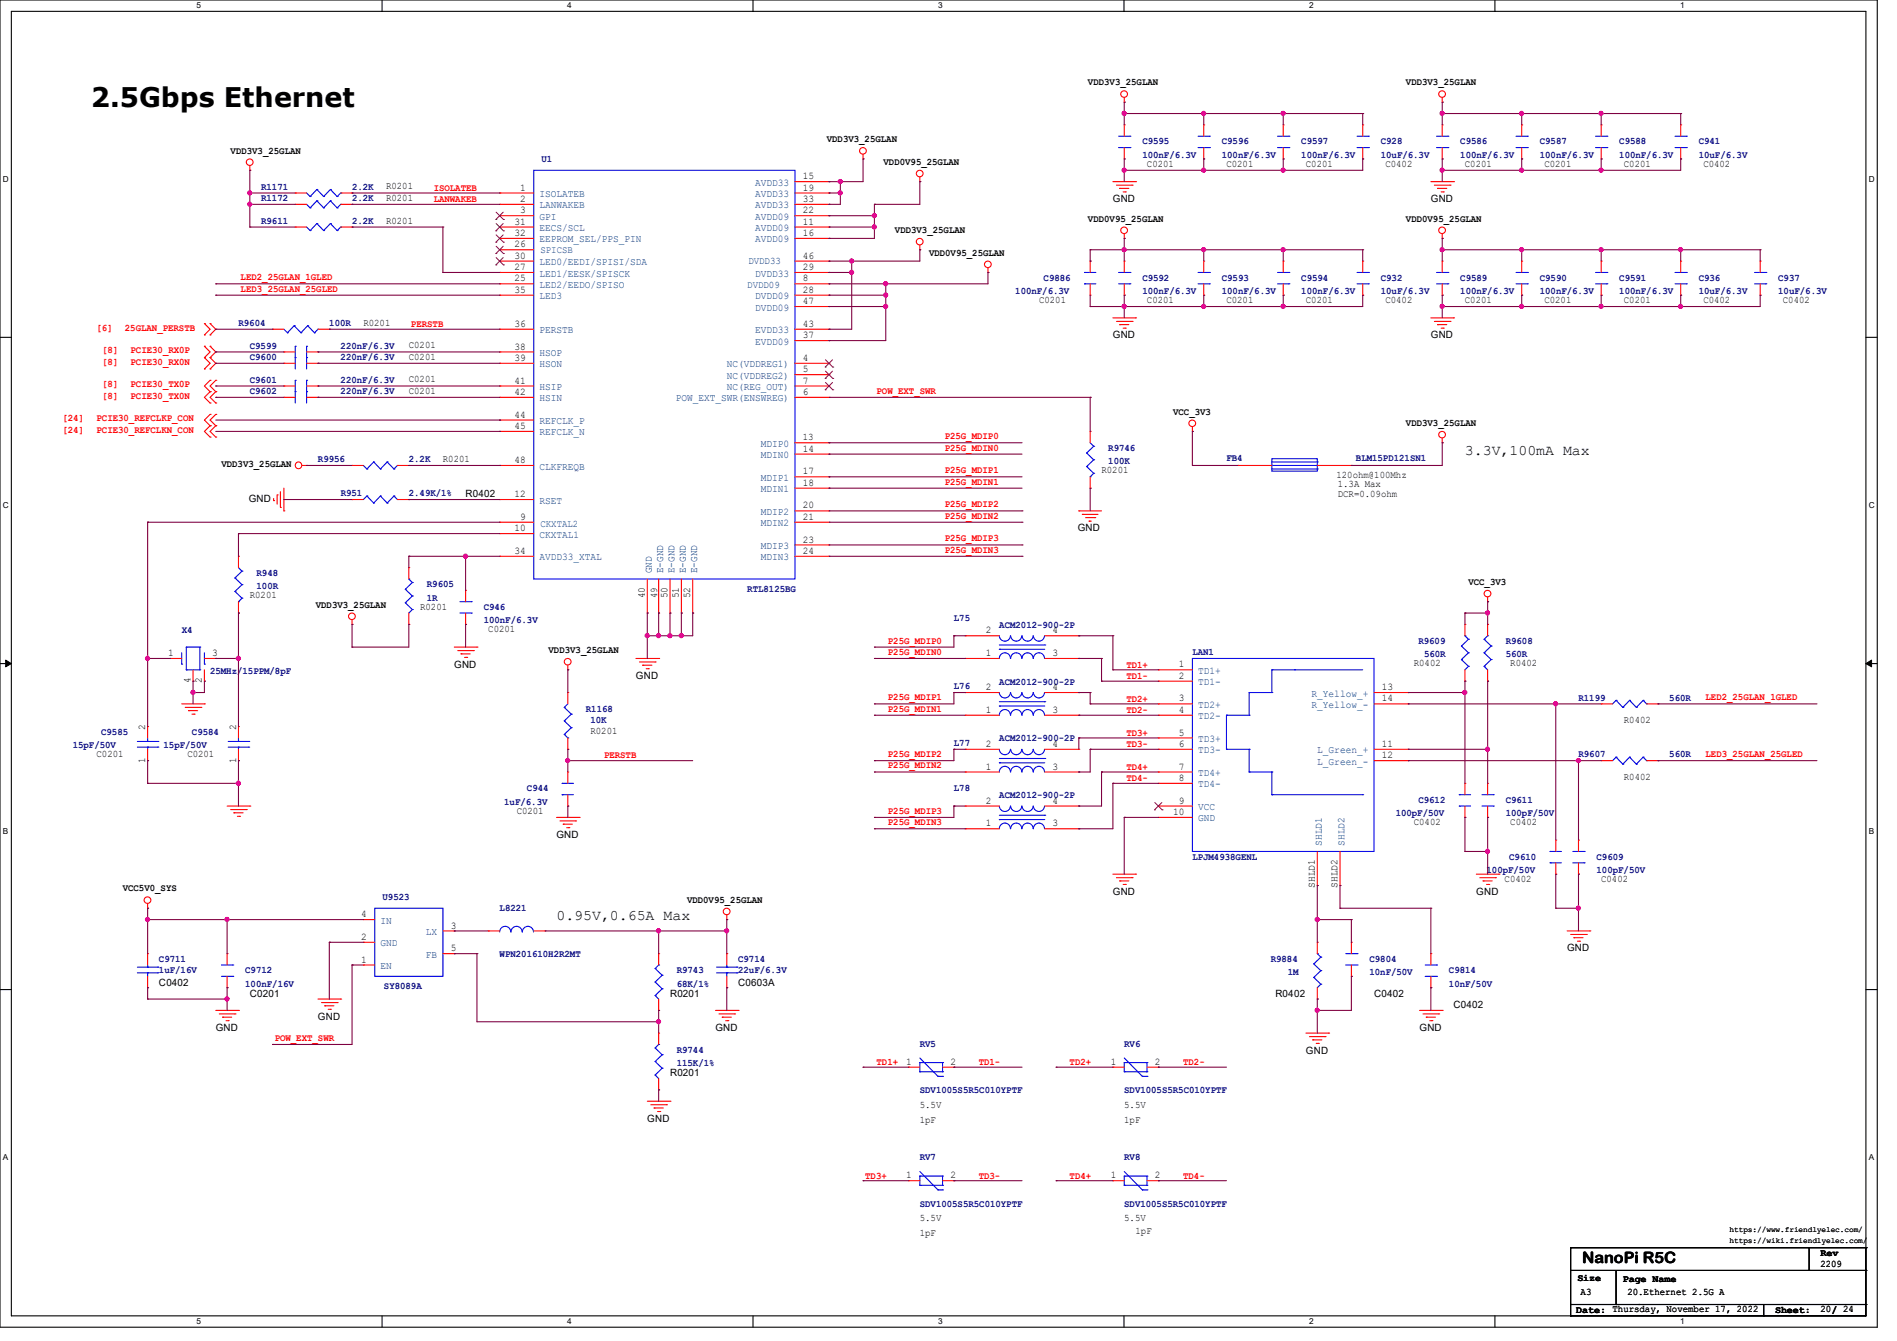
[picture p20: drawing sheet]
<svg xmlns="http://www.w3.org/2000/svg" width="297mm" height="210mm" viewBox="0 0 297 210" stroke-linecap="round" stroke-linejoin="round" font-family="sans-serif">
<defs><g id="words">
<text font-size="4.2" x="14.2" y="16.7">2.5Gbps Ethernet</text>
<text font-size="2.5" x="247.7" y="197.7">NanoPi R5C</text>
<g font-size="2.3">
<text x="229.4" y="71.2">3.3V,100mA Max</text>
<text x="87.1" y="144.1">0.95V,0.65A Max</text>
</g>
<g font-size="1.6">
<text x="170.3" y="13.4">VDD3V3_25GLAN</text>
<text x="220.1" y="13.4">VDD3V3_25GLAN</text>
<text x="129.5" y="22.3">VDD3V3_25GLAN</text>
<text x="36.1" y="24">VDD3V3_25GLAN</text>
<text x="60.5" y="29.7">R0201</text>
<text x="81.4" y="29.8">1</text>
<text x="125.7" y="28.1">15</text>
<text x="125.7" y="29.8">19</text>
<text x="138.3" y="25.8">VDD0V95_25GLAN</text>
<text x="179.6" y="26.1">C0201</text>
<text x="192" y="26.1">C0201</text>
<text x="204.5" y="26.1">C0201</text>
<text x="216.9" y="26.1">C0402</text>
<text x="229.4" y="26.1">C0201</text>
<text x="241.8" y="26.1">C0201</text>
<text x="254.2" y="26.1">C0201</text>
<text x="266.7" y="26.1">C0402</text>
<text x="60.5" y="31.5">R0201</text>
<text x="60.5" y="35">R0201</text>
<text x="80.6" y="35.2">31</text>
<text x="81.4" y="31.6">2</text>
<text x="81.4" y="33.4">3</text>
<text x="125.7" y="35.2">11</text>
<text x="125.7" y="33.4">22</text>
<text x="125.7" y="31.6">33</text>
<text x="170.3" y="34.7">VDD0V95_25GLAN</text>
<text x="174.2" y="31.7">GND</text>
<text x="220.1" y="34.7">VDD0V95_25GLAN</text>
<text x="224" y="31.7">GND</text>
<text x="80.6" y="38.7">26</text>
<text x="80.6" y="40.5">30</text>
<text x="80.6" y="37">32</text>
<text x="125.7" y="37">16</text>
<text x="125.7" y="40.5">46</text>
<text x="140.1" y="36.5">VDD3V3_25GLAN</text>
<text x="145.5" y="40">VDD0V95_25GLAN</text>
<text x="80.6" y="44.1">25</text>
<text x="80.6" y="42.3">27</text>
<text x="80.6" y="45.8">35</text>
<text x="125.7" y="44.1">8</text>
<text x="125.7" y="45.8">28</text>
<text x="125.7" y="42.3">29</text>
<text x="125.7" y="47.6">47</text>
<text x="162.7" y="47.5">C0201</text>
<text x="179.6" y="47.5">C0201</text>
<text x="192" y="47.5">C0201</text>
<text x="204.5" y="47.5">C0201</text>
<text x="216.9" y="47.5">C0402</text>
<text x="229.4" y="47.5">C0201</text>
<text x="241.8" y="47.5">C0201</text>
<text x="254.2" y="47.5">C0201</text>
<text x="266.7" y="47.5">C0402</text>
<text x="279.1" y="47.5">C0402</text>
<text x="56.9" y="51">R0201</text>
<text x="80.6" y="51.2">36</text>
<text x="125.7" y="53">37</text>
<text x="125.7" y="51.2">43</text>
<text x="174.2" y="53">GND</text>
<text x="224" y="53">GND</text>
<text x="64" y="54.6">C0201</text>
<text x="64" y="56.3">C0201</text>
<text x="64" y="59.9">C0201</text>
<text x="80.6" y="54.7">38</text>
<text x="80.6" y="56.5">39</text>
<text x="125.7" y="56.5">4</text>
<text x="125.7" y="58.3">5</text>
<text x="64" y="61.7">C0201</text>
<text x="80.6" y="60.1">41</text>
<text x="80.6" y="61.8">42</text>
<text x="80.6" y="65.4">44</text>
<text x="125.7" y="61.8">6</text>
<text x="125.7" y="60.1">7</text>
<text x="183.7" y="64.9">VCC_3V3</text>
<text x="80.6" y="67.2">45</text>
<text x="125.7" y="69">13</text>
<text x="125.7" y="70.7">14</text>
<text x="220.1" y="66.7">VDD3V3_25GLAN</text>
<text x="34.7" y="73.1">VDD3V3_25GLAN</text>
<text x="69.3" y="72.3">R0201</text>
<text x="72.9" y="77.9">R0402</text>
<text x="80.6" y="77.9">12</text>
<text x="80.6" y="72.5">48</text>
<text x="125.7" y="74.3">17</text>
<text x="125.7" y="76.1">18</text>
<text x="172.5" y="74.1">R0201</text>
<text x="209.2" y="74.8">120ohm@100Mhz</text>
<text x="209.5" y="76.2">1.3A Max</text>
<text x="209.5" y="77.8">DCR=0.09ohm</text>
<text x="38.9" y="78.6">GND</text>
<text x="80.6" y="83.2">10</text>
<text x="81.4" y="81.4">9</text>
<text x="125.7" y="79.6">20</text>
<text x="125.7" y="81.4">21</text>
<text x="168.7" y="83.2">GND</text>
<text x="80.6" y="86.7">34</text>
<text x="125.7" y="85">23</text>
<text x="125.7" y="86.7">24</text>
<text x="39.1" y="93.7">R0201</text>
<text x="49.4" y="95.2">VDD3V3_25GLAN</text>
<text x="65.8" y="95.5">R0201</text>
<text x="101" y="93.7" transform="rotate(-90 101 93.7)">40</text>
<text x="102.9" y="93.7" transform="rotate(-90 102.9 93.7)">49</text>
<text x="104.5" y="93.7" transform="rotate(-90 104.5 93.7)">50</text>
<text x="106.3" y="93.7" transform="rotate(-90 106.3 93.7)">51</text>
<text x="108.1" y="93.7" transform="rotate(-90 108.1 93.7)">52</text>
<text x="229.9" y="91.6">VCC_3V3</text>
<text x="76.5" y="99">C0201</text>
<text x="154.3" y="99.2">2</text>
<text x="164.8" y="99.2">4</text>
<text x="26.3" y="102.7">1</text>
<text x="29.8" y="107" transform="rotate(-90 29.8 107)">4</text>
<text x="31.6" y="107" transform="rotate(-90 31.6 107)">2</text>
<text x="33.2" y="102.7">3</text>
<text x="71.1" y="104.6">GND</text>
<text x="85.9" y="102.3">VDD3V3_25GLAN</text>
<text x="99.6" y="106.3">GND</text>
<text x="154.3" y="102.7">1</text>
<text x="164.8" y="102.7">3</text>
<text x="184.6" y="104.5">1</text>
<text x="184.6" y="106.3">2</text>
<text x="221.4" y="104.3">R0402</text>
<text x="236.5" y="104.3">R0402</text>
<text x="154.3" y="111.6">1</text>
<text x="154.3" y="108.1">2</text>
<text x="164.8" y="111.6">3</text>
<text x="164.8" y="108.1">4</text>
<text x="184.6" y="109.9">3</text>
<text x="184.6" y="111.6">4</text>
<text x="216.4" y="108.1">13</text>
<text x="216.4" y="109.9">14</text>
<text x="254.2" y="113.2">R0402</text>
<text x="15.1" y="118.6">C0201</text>
<text x="22.7" y="119.5" transform="rotate(-90 22.7 119.5)">1</text>
<text x="22.7" y="114.3" transform="rotate(-90 22.7 114.3)">2</text>
<text x="29.3" y="118.6">C0201</text>
<text x="37" y="119.5" transform="rotate(-90 37 119.5)">1</text>
<text x="37" y="114.3" transform="rotate(-90 37 114.3)">2</text>
<text x="92.5" y="115">R0201</text>
<text x="154.3" y="117">2</text>
<text x="164.8" y="117">4</text>
<text x="184.6" y="115.2">5</text>
<text x="184.6" y="117">6</text>
<text x="216.4" y="117">11</text>
<text x="216.4" y="118.7">12</text>
<text x="154.3" y="120.5">1</text>
<text x="154.3" y="125.9">2</text>
<text x="164.8" y="120.5">3</text>
<text x="164.8" y="125.9">4</text>
<text x="184.6" y="125.9">9</text>
<text x="184.6" y="120.5">7</text>
<text x="184.6" y="122.3">8</text>
<text x="254.2" y="122.1">R0402</text>
<text x="80.9" y="127.5">C0201</text>
<text x="87.1" y="131.2">GND</text>
<text x="154.3" y="129.4">1</text>
<text x="164.8" y="129.4">3</text>
<text x="183.7" y="127.6">10</text>
<text x="221.4" y="129.2">C0402</text>
<text x="236.5" y="129.2">C0402</text>
<text x="19.2" y="139.6">VCC5V0_SYS</text>
<text x="56.6" y="143.6">4</text>
<text x="107.6" y="141.4">VDD0V95_25GLAN</text>
<text x="174.2" y="140.1">GND</text>
<text x="205.9" y="139" transform="rotate(-90 205.9 139)">SHLD1</text>
<text x="209.4" y="139" transform="rotate(-90 209.4 139)">SHLD2</text>
<text x="231.1" y="140.1">GND</text>
<text x="235.6" y="138.1">C0402</text>
<text x="250.7" y="138.1">C0402</text>
<text x="56.6" y="147.2">2</text>
<text x="70.6" y="145.4">3</text>
<text x="70.6" y="149">5</text>
<text x="245.4" y="149">GND</text>
<text x="24.9" y="154.3">C0402</text>
<text x="56.6" y="150.8">1</text>
<text x="115.6" y="154.3">C0603A</text>
<text x="33.8" y="161.5">GND</text>
<text x="39.1" y="156.1">C0201</text>
<text x="49.8" y="159.7">GND</text>
<text x="104.9" y="156.1">R0201</text>
<text x="112" y="161.5">GND</text>
<text x="199.7" y="156.1">R0402</text>
<text x="215.1" y="156.1">C0402</text>
<text x="222.2" y="161.5">GND</text>
<text x="227.6" y="157.9">C0402</text>
<text x="141.9" y="166.8">1</text>
<text x="148.8" y="166.8">2</text>
<text x="173.9" y="166.8">1</text>
<text x="180.8" y="166.8">2</text>
<text x="204.5" y="165">GND</text>
<text x="104.9" y="168.6">R0201</text>
<text x="144" y="173.5">5.5V</text>
<text x="176" y="173.5">5.5V</text>
<text x="101.3" y="175.7">GND</text>
<text x="144" y="175.8">1pF</text>
<text x="176" y="175.8">1pF</text>
<text x="141.9" y="184.5">1</text>
<text x="148.8" y="184.5">2</text>
<text x="173.9" y="184.5">1</text>
<text x="180.8" y="184.5">2</text>
<text x="144" y="191.3">5.5V</text>
<text x="176" y="191.3">5.5V</text>
<text x="144" y="193.6">1pF</text>
<text x="177.8" y="193.2">1pF</text>
<text x="285" y="196.7">Rev</text>
<text x="247" y="200.6">Size</text>
<text x="247.5" y="202.9">A3</text>
<text x="254.1" y="200.7">Page Name</text>
<text x="254.8" y="202.9">20.Ethernet 2.5G A</text>
<text x="285" y="198.4">2209</text>
<text x="246.8" y="205.6">Date: Thursday, November 17, 2022</text>
<text x="277.9" y="205.6">Sheet:</text>
<text x="285" y="205.5">20/ 24</text>
</g>
<g font-size="1.6" fill="#00007f">
<text x="178.9" y="22.6">C9595</text>
<text x="191.3" y="22.6">C9596</text>
<text x="203.7" y="22.6">C9597</text>
<text x="216.2" y="22.6">C928</text>
<text x="228.6" y="22.6">C9586</text>
<text x="241.1" y="22.6">C9587</text>
<text x="253.5" y="22.6">C9588</text>
<text x="266" y="22.6">C941</text>
<text x="40.9" y="29.7">R1171</text>
<text x="55.1" y="29.7">2.2K</text>
<text x="84.8" y="25.4">U1</text>
<text x="178.9" y="24.7">100nF/6.3V</text>
<text x="191.3" y="24.7">100nF/6.3V</text>
<text x="203.7" y="24.7">100nF/6.3V</text>
<text x="216.2" y="24.7">10uF/6.3V</text>
<text x="228.6" y="24.7">100nF/6.3V</text>
<text x="241.1" y="24.7">100nF/6.3V</text>
<text x="253.5" y="24.7">100nF/6.3V</text>
<text x="266" y="24.7">10uF/6.3V</text>
<text x="40.9" y="31.5">R1172</text>
<text x="40.9" y="35.1">R9611</text>
<text x="55.1" y="31.5">2.2K</text>
<text x="55.1" y="35.1">2.2K</text>
<text x="159" y="46.1">100nF/6.3V</text>
<text x="163.4" y="43.9">C9886</text>
<text x="178.9" y="43.9">C9592</text>
<text x="178.9" y="46.1">100nF/6.3V</text>
<text x="191.3" y="43.9">C9593</text>
<text x="191.3" y="46.1">100nF/6.3V</text>
<text x="203.7" y="43.9">C9594</text>
<text x="203.7" y="46.1">100nF/6.3V</text>
<text x="216.2" y="43.9">C932</text>
<text x="216.2" y="46.1">10uF/6.3V</text>
<text x="228.6" y="43.9">C9589</text>
<text x="228.6" y="46.1">100nF/6.3V</text>
<text x="241.1" y="43.9">C9590</text>
<text x="241.1" y="46.1">100nF/6.3V</text>
<text x="253.5" y="43.9">C9591</text>
<text x="253.5" y="46.1">100nF/6.3V</text>
<text x="266" y="43.9">C936</text>
<text x="266" y="46.1">10uF/6.3V</text>
<text x="278.4" y="43.9">C937</text>
<text x="278.4" y="46.1">10uF/6.3V</text>
<text x="37.3" y="51.1">R9604</text>
<text x="51.6" y="51.1">100R</text>
<text x="39.1" y="54.6">C9599</text>
<text x="39.1" y="56.4">C9600</text>
<text x="39.1" y="59.9">C9601</text>
<text x="53.3" y="54.6">220nF/6.3V</text>
<text x="53.3" y="56.4">220nF/6.3V</text>
<text x="53.3" y="59.9">220nF/6.3V</text>
<text x="39.1" y="61.7">C9602</text>
<text x="53.3" y="61.7">220nF/6.3V</text>
<text x="173.5" y="70.6">R9746</text>
<text x="49.8" y="72.4">R9956</text>
<text x="53.3" y="77.7">R951</text>
<text x="64" y="72.4">2.2K</text>
<text x="64" y="77.7">2.49K/1%</text>
<text x="173.5" y="72.7">100K</text>
<text x="192" y="72.2">FB4</text>
<text x="212.3" y="72.2">BLM15PD121SN1</text>
<text x="40.2" y="90.2">R948</text>
<text x="40.2" y="92.3">100R</text>
<text x="66.8" y="91.9">R9605</text>
<text x="66.8" y="94.1">1R</text>
<text x="75.7" y="95.5">C946</text>
<text x="117" y="92.7">RTL8125BG</text>
<text x="28.4" y="99.1">X4</text>
<text x="75.7" y="97.6">100nF/6.3V</text>
<text x="149.3" y="97.3">L75</text>
<text x="156.5" y="98.3">ACM2012-900-2P</text>
<text x="222.1" y="100.8">R9609</text>
<text x="235.7" y="100.8">R9608</text>
<text x="32.9" y="105.6">25MHz/15PPM/8pF</text>
<text x="149.3" y="107.9">L76</text>
<text x="156.5" y="107.2">ACM2012-900-2P</text>
<text x="186.7" y="102.6">LAN1</text>
<text x="223" y="103">560R</text>
<text x="235.7" y="103">560R</text>
<text x="91.7" y="111.5">R1168</text>
<text x="92.5" y="113.3">10K</text>
<text x="247.1" y="109.7">R1199</text>
<text x="261.4" y="109.7">560R</text>
<text x="11.4" y="117.2">15pF/50V</text>
<text x="15.8" y="115.1">C9585</text>
<text x="25.6" y="117.2">15pF/50V</text>
<text x="30.1" y="115.1">C9584</text>
<text x="149.3" y="116.8">L77</text>
<text x="156.5" y="116.1">ACM2012-900-2P</text>
<text x="247.1" y="118.6">R9607</text>
<text x="261.4" y="118.6">560R</text>
<text x="82.5" y="123.9">C944</text>
<text x="149.3" y="123.9">L78</text>
<text x="156.5" y="125">ACM2012-900-2P</text>
<text x="222.1" y="125.7">C9612</text>
<text x="235.7" y="125.7">C9611</text>
<text x="78.9" y="126.1">1uF/6.3V</text>
<text x="218.5" y="127.8">100pF/50V</text>
<text x="235.7" y="127.8">100pF/50V</text>
<text x="186.7" y="134.6">LPJM4938GENL</text>
<text x="232.7" y="136.7">100pF/50V</text>
<text x="236.3" y="134.6">C9610</text>
<text x="250" y="134.6">C9609</text>
<text x="250" y="136.7">100pF/50V</text>
<text x="59.9" y="141">U9523</text>
<text x="78.2" y="142.6">L8221</text>
<text x="78.2" y="149.9">WPN201610H2R2MT</text>
<text x="24.9" y="150.6">C9711</text>
<text x="24.9" y="152.4">1uF/16V</text>
<text x="38.4" y="152.4">C9712</text>
<text x="38.4" y="154.5">100nF/16V</text>
<text x="60.1" y="154.9">SY8089A</text>
<text x="106" y="152.4">R9743</text>
<text x="106" y="154.5">68K/1%</text>
<text x="115.6" y="150.6">C9714</text>
<text x="115.6" y="152.4">22uF/6.3V</text>
<text x="199" y="150.6">R9884</text>
<text x="201.6" y="152.7">1M</text>
<text x="214.4" y="150.6">C9804</text>
<text x="214.4" y="152.7">10nF/50V</text>
<text x="226.9" y="152.4">C9814</text>
<text x="226.9" y="154.5">10nF/50V</text>
<text x="106" y="164.8">R9744</text>
<text x="106" y="167">115K/1%</text>
<text x="144" y="164">RV5</text>
<text x="176" y="164">RV6</text>
<text x="144" y="171.2">SDV1005S5R5C010YPTF</text>
<text x="176" y="171.2">SDV1005S5R5C010YPTF</text>
<text x="144" y="181.7">RV7</text>
<text x="176" y="181.7">RV8</text>
<text x="144" y="189">SDV1005S5R5C010YPTF</text>
<text x="176" y="189">SDV1005S5R5C010YPTF</text>
</g>
<g font-size="1.6" fill="#f00">
<text x="67.9" y="29.9">ISOLATEB</text>
<text x="67.9" y="31.7">LANWAKEB</text>
<text x="37.7" y="43.9">LED2_25GLAN_1GLED</text>
<text x="37.7" y="45.7">LED3_25GLAN_25GLED</text>
<text x="15.1" y="51.8">[6]</text>
<text x="19.6" y="51.8">25GLAN_PERSTB</text>
<text x="64.3" y="51.2">PERSTB</text>
<text x="16" y="57.1">[8]</text>
<text x="16" y="55.3">[8]</text>
<text x="20.4" y="57.1">PCIE30_RX0N</text>
<text x="20.4" y="55.3">PCIE30_RX0P</text>
<text x="9.8" y="66">[24]</text>
<text x="15.1" y="66">PCIE30_REFCLKP_CON</text>
<text x="16" y="60.7">[8]</text>
<text x="16" y="62.4">[8]</text>
<text x="20.4" y="60.7">PCIE30_TX0P</text>
<text x="20.4" y="62.4">PCIE30_TX0N</text>
<text x="137.2" y="61.7">POW_EXT_SWR</text>
<text x="9.8" y="67.8">[24]</text>
<text x="15.1" y="67.8">PCIE30_REFCLKN_CON</text>
<text x="147.9" y="70.6">P25G_MDIN0</text>
<text x="147.9" y="68.8">P25G_MDIP0</text>
<text x="147.9" y="74.1">P25G_MDIP1</text>
<text x="147.9" y="75.9">P25G_MDIN1</text>
<text x="147.9" y="79.5">P25G_MDIP2</text>
<text x="147.9" y="81.2">P25G_MDIN2</text>
<text x="147.9" y="84.8">P25G_MDIP3</text>
<text x="147.9" y="86.6">P25G_MDIN3</text>
<text x="139" y="100.8">P25G_MDIP0</text>
<text x="139" y="102.6">P25G_MDIN0</text>
<text x="176.4" y="106.3">TD1-</text>
<text x="176.4" y="104.6">TD1+</text>
<text x="139" y="111.5">P25G_MDIN1</text>
<text x="139" y="109.7">P25G_MDIP1</text>
<text x="176.4" y="109.9">TD2+</text>
<text x="176.4" y="111.7">TD2-</text>
<text x="267" y="109.7">LED2_25GLAN_1GLED</text>
<text x="94.6" y="118.8">PERSTB</text>
<text x="139" y="118.6">P25G_MDIP2</text>
<text x="176.4" y="117">TD3-</text>
<text x="176.4" y="115.2">TD3+</text>
<text x="267" y="118.6">LED3_25GLAN_25GLED</text>
<text x="139" y="120.4">P25G_MDIN2</text>
<text x="176.4" y="122.3">TD4-</text>
<text x="176.4" y="120.6">TD4+</text>
<text x="139" y="129.2">P25G_MDIN3</text>
<text x="139" y="127.5">P25G_MDIP3</text>
<text x="43" y="163">POW_EXT_SWR</text>
<text x="137.2" y="166.8">TD1+</text>
<text x="153.2" y="166.8">TD1-</text>
<text x="167.5" y="166.8">TD2+</text>
<text x="185.2" y="166.8">TD2-</text>
<text x="135.5" y="184.6">TD3+</text>
<text x="153.2" y="184.6">TD3-</text>
<text x="167.5" y="184.6">TD4+</text>
<text x="185.2" y="184.6">TD4-</text>
</g>
<g font-size="1.6" fill="#003f7f">
<text x="118.2" y="29.1">AVDD33</text>
<text x="84.5" y="30.9">ISOLATEB</text>
<text x="84.5" y="32.6">LANWAKEB</text>
<text x="84.5" y="34.4">GPI</text>
<text x="118.2" y="30.9">AVDD33</text>
<text x="118.2" y="34.4">AVDD09</text>
<text x="118.2" y="32.6">AVDD33</text>
<text x="84.5" y="41.5">LED0/EEDI/SPISI/SDA</text>
<text x="84.5" y="36.2">EECS/SCL</text>
<text x="84.5" y="38">EEPROM_SEL/PPS_PIN</text>
<text x="84.6" y="39.6">SPICSB</text>
<text x="117.2" y="41.4">DVDD33</text>
<text x="118.2" y="36.2">AVDD09</text>
<text x="118.2" y="38">AVDD09</text>
<text x="84.5" y="45.1">LED2/EEDO/SPISO</text>
<text x="84.5" y="43.3">LED1/EESK/SPISCK</text>
<text x="84.5" y="46.9">LED3</text>
<text x="117" y="45.1">DVDD09</text>
<text x="118.2" y="46.9">DVDD09</text>
<text x="118.2" y="43.3">DVDD33</text>
<text x="84.5" y="52.2">PERSTB</text>
<text x="118.2" y="54">EVDD09</text>
<text x="118.2" y="52.2">EVDD33</text>
<text x="118.2" y="48.6">DVDD09</text>
<text x="84.5" y="55.8">HSOP</text>
<text x="84.5" y="57.5">HSON</text>
<text x="113.8" y="57.5">NC(VDDREG1)</text>
<text x="113.8" y="59.3">NC(VDDREG2)</text>
<text x="84.5" y="61.1">HSIP</text>
<text x="84.5" y="62.9">HSIN</text>
<text x="105.8" y="62.9">POW_EXT_SWR(ENSWREG)</text>
<text x="113.8" y="61.1">NC(REG_OUT)</text>
<text x="84.5" y="66.4">REFCLK_P</text>
<text x="84.5" y="68.2">REFCLK_N</text>
<text x="119.1" y="70">MDIP0</text>
<text x="119.1" y="71.8">MDIN0</text>
<text x="84.5" y="73.5">CLKFREQB</text>
<text x="119.1" y="75.3">MDIP1</text>
<text x="119.1" y="77.1">MDIN1</text>
<text x="84.5" y="78.9">RSET</text>
<text x="84.6" y="82.5">CKXTAL2</text>
<text x="119.1" y="80.6">MDIP2</text>
<text x="119.1" y="82.4">MDIN2</text>
<text x="84.5" y="84.2">CKXTAL1</text>
<text x="84.5" y="87.8">AVDD33_XTAL</text>
<text x="102.1" y="89.8" transform="rotate(-90 102.1 89.8)">GND</text>
<text x="103.8" y="89.8" transform="rotate(-90 103.8 89.8)">E-GND</text>
<text x="105.6" y="89.8" transform="rotate(-90 105.6 89.8)">E-GND</text>
<text x="107.4" y="89.8" transform="rotate(-90 107.4 89.8)">E-GND</text>
<text x="109.2" y="89.8" transform="rotate(-90 109.2 89.8)">E-GND</text>
<text x="119.1" y="86">MDIP3</text>
<text x="119.1" y="87.8">MDIN3</text>
<text x="187.6" y="105.5">TD1+</text>
<text x="187.6" y="107.3">TD1-</text>
<text x="187.6" y="110.9">TD2+</text>
<text x="187.6" y="112.7">TD2-</text>
<text x="205.4" y="109.1">R_Yellow_+</text>
<text x="205.4" y="110.9">R_Yellow_-</text>
<text x="187.6" y="116.2">TD3+</text>
<text x="187.6" y="118">TD3-</text>
<text x="206.2" y="118">L_Green_+</text>
<text x="206.2" y="119.8">L_Green_-</text>
<text x="187.6" y="121.5">TD4+</text>
<text x="187.6" y="123.3">TD4-</text>
<text x="187.6" y="126.9">VCC</text>
<text x="187.6" y="128.7">GND</text>
<text x="207" y="132.5" transform="rotate(-90 207 132.5)">SHLD1</text>
<text x="210.5" y="132.5" transform="rotate(-90 210.5 132.5)">SHLD2</text>
<text x="59.6" y="148.2">GND</text>
<text x="59.6" y="144.7">IN</text>
<text x="66.7" y="146.4">LX</text>
<text x="66.7" y="150">FB</text>
<text x="59.6" y="151.8">EN</text>
</g>
<g font-size="1.3">
<text x="30.8" y="1.3">5</text>
<text x="88.8" y="1.3">4</text>
<text x="146.9" y="1.3">3</text>
<text x="205" y="1.3">2</text>
<text x="263.1" y="1.3">1</text>
<text x=".5" y="28.4">D</text>
<text x="292.6" y="28.4">D</text>
<text x=".5" y="79.5">C</text>
<text x="292.6" y="79.5">C</text>
<text x=".5" y="130.6">B</text>
<text x="292.6" y="130.6">B</text>
<text x=".5" y="181.7">A</text>
<text x="292.6" y="181.7">A</text>
<text x="30.8" y="207.4">5</text>
<text x="88.8" y="207.4">4</text>
<text x="146.9" y="207.4">3</text>
<text x="205" y="207.4">2</text>
<text x="263.1" y="207.4">1</text>
</g>
<g font-size="1.2">
<text x="270.8" y="194.6">https://wiki.friendlyelec.com/</text>
<text x="270.8" y="192.9">https://www.friendlyelec.com/</text>
</g>
</g></defs>
<path d="M0 0h293.9v207.9h-293.9zM1.8 1.8h290.3v204.3h-290.3z" fill="none" stroke="#000" stroke-width=".17"/>
<g fill="#fff">
<path d="M30.8 .2h.7v1.4h-.7z"/>
<path d="M30.8 206.2h.7v1.4h-.7z"/>
</g>
<path d="M59.8 0v1.8M59.8 206.1v1.8" fill="none" stroke="#000" stroke-width=".17"/>
<g fill="#fff">
<path d="M88.8 .2h.7v1.4h-.7z"/>
<path d="M88.8 206.2h.7v1.4h-.7z"/>
</g>
<path d="M117.9 0v1.8M117.9 206.1v1.8" fill="none" stroke="#000" stroke-width=".17"/>
<g fill="#fff">
<path d="M146.9 .2h.7v1.4h-.7z"/>
<path d="M146.9 206.2h.7v1.4h-.7z"/>
</g>
<path d="M176 0v1.8M176 206.1v1.8" fill="none" stroke="#000" stroke-width=".17"/>
<g fill="#fff">
<path d="M205 .2h.7v1.4h-.7z"/>
<path d="M205 206.2h.7v1.4h-.7z"/>
</g>
<path d="M234.1 0v1.8M234.1 206.1v1.8" fill="none" stroke="#000" stroke-width=".17"/>
<g fill="#fff">
<path d="M263.1 .2h.6v1.4h-.6z"/>
<path d="M263.1 206.2h.6v1.4h-.6z"/>
<path d="M.5 27.3h.9v1.4h-.9z"/>
<path d="M292.6 27.3h.9v1.4h-.9z"/>
<path d="M.5 78.4h.9v1.4h-.9z"/>
<path d="M292.6 78.4h.9v1.4h-.9z"/>
</g>
<path d="M0 52.8h1.8M292.1 52.8h1.8" fill="none" stroke="#000" stroke-width=".17"/>
<g fill="#fff">
<path d="M.5 129.5h.8v1.4h-.8z"/>
<path d="M292.6 129.5h.8v1.4h-.8z"/>
</g>
<path d="M0 103.9h1.8M292.1 103.9h1.8" fill="none" stroke="#000" stroke-width=".17"/>
<path d="M.9 103.4l.9 .5-.9 .5zM292.1 103.9l.9-.5v1z" fill="#000" stroke="#000" stroke-width=".16"/>
<g fill="#fff">
<path d="M.5 180.5h.8v1.4h-.8z"/>
<path d="M292.6 180.5h.8v1.4h-.8z"/>
</g>
<g fill="none" stroke="#000" stroke-width=".17">
<path d="M0 155h1.8M292.1 155h1.8M245.9 195.4h.1M245.9 199h46.2M245.9 195.4v10.7M245.9 195.4h46.2M253 199v5.3M283.3 199h.1M283.3 195.4v3.6M292.1 199h.1M292.1 195.4h.1M292.1 195.4v10.7h-46.2"/>
<path d="M245.9 206.1h.1M245.9 204.3h46.2M253 204.3h.1M256.6 204.3h.1M276.1 206.1h.1M276.1 204.3v1.8M292.1 204.3h.1"/>
</g>
<g fill="none" stroke="#f00" stroke-width=".17">
<path d="M176 16h.1M176 19.6h.1M176 15.3v.7M176 19.6v1.7M188.5 19.6h.1M188.5 19.6v1.7M200.9 19.6h.1M200.9 19.6v1.7M213.4 19.6h.1M213.4 19.6v1.7M225.8 16h.1M225.8 19.6h.1"/>
<path d="M225.8 15.3v.7M225.8 19.6v1.7M238.3 19.6h.1M238.3 19.6v1.7M250.7 19.6h.1M250.7 19.6v1.7M263.1 19.6h.1M263.1 19.6v1.7M39.1 26.7h.1M39.1 26v.7M46.2 30.2h.1M46.2 32h.1"/>
<path d="M46.2 35.6h.1M46.2 30.2h1.8M46.2 32h1.8M46.2 35.6h1.8M53.3 30.2h1.8M53.3 32h1.8M53.3 35.6h1.8M55.1 30.2h.1M55.1 32h.1M55.1 35.6h.1M78.2 30.2h.1M78.2 32h.1"/>
<path d="M78.2 33.8h.1M78.2 39.1h.1M78.2 35.6h.1M78.2 37.3h.1M78.2 30.2h5.4M78.2 32h5.4M78.2 33.8h5.4M78.2 35.6h5.4M78.2 37.3h5.4M78.2 39.1h5.4M124.5 28.4h5.3M124.5 30.2h5.3"/>
<path d="M124.5 32h5.3M124.5 33.8h5.3M124.5 35.6h5.3M124.5 37.3h5.3M129.8 35.6h.1M129.8 28.4h.1M129.8 37.3h.1M129.8 30.2h.1M129.8 33.8h.1M129.8 32h.1M135.1 24.9h.1M135.1 24.2v.7"/>
<path d="M144 28.4h.1M144 39.1h.1M144 27.7v.7M144 38.4v.7M174.2 28.4h3.6M174.8 29h2.4M175.3 29.5h.1M175.3 29.5h1.4M175.9 30.1h.3M176 37.3h.1M176 24.9h.1M176 23.1v1.8"/>
<path d="M176 36.6v.7M176.2 30.1h.1M177.2 29h.1M177.8 28.4h.1M188.5 24.9h.1M188.5 23.1v1.8M200.9 24.9h.1M200.9 23.1v1.8M213.4 24.9h.1M213.4 23.1v1.8M224 28.4h3.6M224.6 29h2.4"/>
<path d="M225.1 29.5h.1M225.1 29.5h1.4M225.6 30.1h.4M225.8 37.3h.1M225.8 24.9h.1M225.8 23.1v1.8M225.8 36.6v.7M226 30.1h.1M227 29h.1M227.6 28.4h.1M238.3 24.9h.1M238.3 23.1v1.8"/>
<path d="M250.7 24.9h.1M250.7 23.1v1.8M263.1 24.9h.1M263.1 23.1v1.8M32 57.8h.1M32 56h.1M32 54.2h.1M32 52.5h.1M32 50.7h.1M32 56l.9 .9-.9 .9M32 54.2l.9 .9-.9 .9M32 50.7l.9 .9-.9 .9"/>
<path d="M32.9 59.6h.1M32.9 56h.1M32.9 57.8h.1M32.9 54.2h.1M32.9 50.7h.1M32.9 52.5h.1M32.9 59.6l-.9 .9 .9 .8M32.9 56l.9 .9-.9 .9M32.9 54.2l.9 .9-.9 .9M32.9 50.7l.9 .9-.9 .9M33.8 59.6h.1M33.8 59.6l-.9 .9 .9 .8"/>
<path d="M42.7 51.6h.1M42.7 51.6h1.8M44.5 55.1h.1M44.5 56.9h.1M44.5 56.9h1.7M44.5 55.1h1.7M48 56.9h1.8M48 55.1h1.8M49.8 55.1h.1M49.8 56.9h.1M49.8 51.6h1.8M51.6 51.6h.1"/>
<path d="M78.2 44.4h.1M78.2 42.7h.1M78.2 40.9h.1M78.2 46.2h.1M78.2 51.6h.1M78.2 55.1h.1M78.2 56.9h.1M78.2 56.9h5.4M78.2 44.4h5.4M78.2 42.7h5.4M78.2 46.2h5.4M78.2 40.9h5.4"/>
<path d="M78.2 51.6h5.4M78.2 55.1h5.4M124.5 56.9h5.3M124.5 58.7h5.3M124.5 44.4h5.3M124.5 42.7h5.3M124.5 46.2h5.3M124.5 40.9h5.3M124.5 51.6h5.3M124.5 53.3h5.3M124.5 48h5.3M129.8 56.9h.1"/>
<path d="M129.8 58.7h.1M129.8 44.4h.1M129.8 46.2h.1M129.8 42.7h.1M129.8 53.3h.1M129.8 51.6h.1M129.8 40.9h.1M129.8 48h.1M154.7 42.7h.1M154.7 42v.7M170.7 46.2h.1M170.7 40.9h.1"/>
<path d="M170.7 40.9v1.8M170.7 44.4v1.8M174.2 49.8h3.6M174.8 50.3h2.4M175.3 50.8h.1M175.3 50.8h1.4M175.9 51.4h.3M176 46.2h.1M176 40.9h.1M176 40.9v1.8M176 44.4v1.8M176.2 51.4h.1"/>
<path d="M177.2 50.3h.1M177.8 49.8h.1M188.5 46.2h.1M188.5 40.9h.1M188.5 40.9v1.8M188.5 44.4v1.8M200.9 46.2h.1M200.9 40.9h.1M200.9 40.9v1.8M200.9 44.4v1.8M213.4 46.2h.1M213.4 40.9h.1"/>
<path d="M213.4 40.9v1.8M213.4 44.4v1.8M224 49.8h3.6M224.6 50.3h2.4M225.1 50.8h.1M225.1 50.8h1.4M225.6 51.4h.4M225.8 46.2h.1M225.8 40.9h.1M225.8 40.9v1.8M225.8 44.4v1.8M226 51.4h.1"/>
<path d="M227 50.3h.1M227.6 49.8h.1M238.3 46.2h.1M238.3 40.9h.1M238.3 40.9v1.8M238.3 44.4v1.8M250.7 46.2h.1M250.7 40.9h.1M250.7 40.9v1.8M250.7 44.4v1.8M263.1 46.2h.1M263.1 40.9h.1"/>
<path d="M263.1 40.9v1.8M263.1 44.4v1.8M275.6 46.2h.1M275.6 40.9h.1M275.6 40.9v1.8M275.6 44.4v1.8M32.9 66.7h.1M32.9 64.9h.1M32.9 68.5h.1M32.9 61.3h.1M32.9 63.1h.1M32.9 64.9l-.9 .9 .9 .9"/>
<path d="M32.9 66.7l-.9 .9 .9 .9M32.9 61.3l-.9 .9 .9 .9M33.8 66.7h.1M33.8 64.9h.1M33.8 68.5h.1M33.8 61.3h.1M33.8 63.1h.1M33.8 64.9l-.9 .9 .9 .9M33.8 66.7l-.9 .9 .9 .9M33.8 61.3l-.9 .9 .9 .9M42.8 78.4h.1M42.8 78.1v.3"/>
<path d="M43.4 77.5h.1M43.4 77.5v1.5M43.9 79.5h.1M43.9 77v2.5M44.5 62.2h.1M44.5 60.5h.1M44.5 76.5v3.5M44.5 62.2h1.7M44.5 60.5h1.7M47.3 72.9h.7M48 72.9h.1M48 62.2h1.8"/>
<path d="M48 60.5h1.8M49.8 62.2h.1M49.8 60.5h.1M55.1 72.9h.1M55.1 78.2h.1M55.1 72.9h1.8M55.1 78.2h1.8M62.2 72.9h1.8M62.2 78.2h1.8M64 72.9h.1M64 78.2h.1M78.2 78.2h.1"/>
<path d="M78.2 60.5h.1M78.2 62.2h.1M78.2 65.8h.1M78.2 67.6h.1M78.2 72.9h.1M78.2 72.9h5.4M78.2 62.2h5.4M78.2 60.5h5.4M78.2 78.2h5.4M78.2 65.8h5.4M78.2 67.6h5.4M124.5 62.2h5.3"/>
<path d="M124.5 60.5h5.3M124.5 69.3h5.3M124.5 71.1h5.3M124.5 74.7h5.3M124.5 76.5h5.3M129.8 62.2h.1M129.8 60.5h.1M129.8 69.3h.1M129.8 71.1h.1M129.8 74.7h.1M129.8 76.5h.1M170.7 67.6h.1"/>
<path d="M170.7 76.5h.1M170.7 67.6v1.7M170.7 74.7v1.8M186.7 67.6h.1M186.7 66.8v.8M193.8 72.9h.1M193.8 72.9h5.3M206.2 72.9h5.4M211.6 72.9h.1M225.8 69.3h.1M225.8 68.6v.7M37.3 87.1h.1"/>
<path d="M37.3 96h.1M37.3 87.1v1.8M37.3 94.2v1.8M44.5 80h.1M55.1 97.8h.1M55.1 97.1v.7M64 97.8h.1M64 88.9h.1M64 88.9v1.8M64 96v1.8M72.9 97.8h.1M72.9 92.5h.1"/>
<path d="M72.9 92.5v1.7M72.9 96v1.8M78.2 81.8h.1M78.2 83.6h.1M78.2 87.1h.1M78.2 81.8h5.4M78.2 83.6h5.4M78.2 87.1h5.4M101.3 96h.1M101.3 90.7v5.3M103.1 96h.1M103.1 90.7v5.3"/>
<path d="M104.9 96h.1M104.9 90.7v5.3M106.7 96h.1M106.7 90.7v5.3M108.5 96h.1M108.5 90.7v5.3M124.5 80h5.3M124.5 81.8h5.3M124.5 85.3h5.3M124.5 87.1h5.3M129.8 80h.1M129.8 81.8h.1"/>
<path d="M129.8 85.3h.1M129.8 87.1h.1M151.1 99.6h.1M151.1 99.6h5.4M163.6 99.6h5.3M168.9 80h.1M168.9 99.6h.1M168.9 80h3.6M169.5 80.6h.1M169.5 80.6h2.4M170 81.1h1.4M170.5 81.6h.1"/>
<path d="M170.5 81.6h.4M171.4 81.1h.1M229.4 97.8h.1M229.4 97.8v1.8M232.9 94.2h.1M232.9 97.8h.1M232.9 93.5v.7M232.9 97.8v1.8M23.1 119.1h.1M23.1 113.8h.1M23.1 113.8v1.8M23.1 117.3v1.8"/>
<path d="M26.7 103.1h.1M26.7 103.1h1.7M28.4 110.2h3.6M29 110.8h2.5M29.5 111.3h.1M29.5 111.3h1.4M30.1 111.8h.3M30.2 106.7h.1M30.2 104.9v1.8M30.4 111.8h.1M31.5 110.8h.1M32 110.2h.1"/>
<path d="M32 106.7h.1M32 103.1h1.8M32 104.9v1.8M33.8 103.1h.1M37.3 119.1h.1M37.3 113.8h.1M37.3 113.8v1.8M37.3 117.3v1.8M71.1 101.3h3.6M71.7 101.9h2.4M72.2 102.4h.1M72.2 102.4h1.4"/>
<path d="M72.7 103h.4M73.1 103h.1M74.1 101.9h.1M74.7 101.3h.1M88.9 104.9h.1M88.9 108.5h.1M88.9 117.3h.1M88.9 104.2v.7M88.9 108.5v1.7M88.9 115.6v1.7M99.6 103.1h3.5M100.1 103.7h2.5"/>
<path d="M100.6 104.2h.1M100.6 104.2h1.5M101.2 104.7h.3M101.5 104.7h.1M102.6 103.7h.1M103.1 103.1h.1M151.1 112h.1M151.1 108.5h.1M151.1 117.3h.1M151.1 103.1h.1M151.1 103.1h5.4M151.1 112h5.4"/>
<path d="M151.1 108.5h5.4M151.1 117.3h5.4M163.6 103.1h5.3M163.6 112h5.3M163.6 108.5h5.3M163.6 117.3h5.3M168.9 112h.1M168.9 108.5h.1M168.9 117.3h.1M168.9 103.1h.1M181.4 115.6h.1M181.4 117.3h.1"/>
<path d="M181.4 110.2h.1M181.4 112h.1M181.4 104.9h.1M181.4 106.7h.1M181.4 110.2h5.3M181.4 112h5.3M181.4 117.3h5.3M181.4 115.6h5.3M181.4 104.9h5.3M181.4 106.7h5.3M215.1 110.2h5.4M215.1 108.5h5.4"/>
<path d="M215.1 117.3h5.4M215.1 119.1h5.4M220.5 117.3h.1M220.5 119.1h.1M220.5 108.5h.1M220.5 110.2h.1M229.4 106.7h.1M229.4 104.9v1.8M232.9 106.7h.1M232.9 104.9v1.8M250.7 119.1h.1M250.7 110.2h.1"/>
<path d="M250.7 110.2h1.8M250.7 119.1h1.8M257.8 110.2h1.8M257.8 119.1h1.8M259.6 119.1h.1M259.6 110.2h.1M35.6 126.2h3.5M36.1 126.8h2.5M36.6 127.3h.1M36.6 127.3h1.5M37.2 127.8h.3M37.5 127.8h.1"/>
<path d="M38.6 126.8h.1M39.1 126.2h.1M87.1 128h3.6M87.7 128.6h2.4M88.2 129.1h.1M88.2 129.1h1.4M88.7 129.6h.4M88.9 126.2h.1M88.9 120.9h.1M88.9 120.9v1.8M88.9 124.5v1.7M89.1 129.6h.1"/>
<path d="M90.1 128.6h.1M90.7 128h.1M151.1 120.9h.1M151.1 129.8h.1M151.1 126.2h.1M151.1 126.2h5.4M151.1 120.9h5.4M151.1 129.8h5.4M163.6 126.2h5.3M163.6 120.9h5.3M163.6 129.8h5.3M168.9 120.9h.1"/>
<path d="M168.9 129.8h.1M168.9 126.2h.1M174.2 136.9h3.6M174.8 137.5h2.4M175.3 138h.1M175.3 138h1.4M175.9 138.5h.3M176.2 138.5h.1M177.2 137.5h.1M177.8 136.9h.1M181.4 126.2h.1M181.4 128h.1"/>
<path d="M181.4 120.9h.1M181.4 122.7h.1M181.4 128h5.3M181.4 126.2h5.3M181.4 120.9h5.3M181.4 122.7h5.3M206.2 138.7h.1M206.2 133.4v5.3M209.8 138.7h.1M209.8 133.4v5.3M229.4 128h.1M229.4 122.7h.1"/>
<path d="M229.4 122.7v1.8M229.4 126.2v1.8M231.1 136.9h3.6M231.7 137.5h2.4M232.2 138h.1M232.2 138h1.4M232.7 138.5h.4M232.9 128h.1M232.9 122.7h.1M232.9 122.7v1.8M232.9 126.2v1.8M233.1 138.5h.1"/>
<path d="M234.1 137.5h.1M234.7 136.9h.1M243.6 136.9h.1M243.6 131.6h.1M243.6 131.6v1.8M243.6 135.1v1.8M247.1 136.9h.1M247.1 131.6h.1M247.1 131.6v1.8M247.1 135.1v1.8M23.1 142.2h.1M23.1 149.4h.1"/>
<path d="M23.1 154.7h.1M23.1 141.5v.7M23.1 149.4v1.7M23.1 152.9v1.8M33.8 158.2h3.5M34.3 158.8h2.5M34.8 159.3h.1M34.8 159.3h1.5M35.4 159.9h.3M35.6 154.7h.1M35.6 149.4h.1M35.6 149.4v1.7"/>
<path d="M35.6 152.9v1.8M35.7 159.9h.1M36.8 158.8h.1M37.3 158.2h.1M49.8 156.5h3.5M50.3 157h2.5M50.8 157.5h.1M50.8 157.5h1.5M51.4 158.1h.3M51.7 158.1h.1M52.8 157h.1M53.3 156.5h.1"/>
<path d="M56.9 151.1h.1M56.9 147.6h.1M56.9 144h.1M56.9 151.1h1.8M56.9 147.6h1.8M56.9 144h1.8M69.3 145.8h1.8M69.3 149.4h1.8M71.1 145.8h.1M71.1 149.4h.1M76.5 145.8h.1M76.5 145.8h1.7"/>
<path d="M83.6 145.8h1.7M85.3 145.8h.1M103.1 158.2h.1M103.1 149.4h.1M103.1 149.4v1.7M103.1 156.5v1.7M112 158.2h3.6M112.6 158.8h2.4M113.1 159.3h.1M113.1 159.3h1.4M113.6 159.9h.4M113.8 144h.1"/>
<path d="M113.8 149.4h.1M113.8 154.7h.1M113.8 143.3v.7M113.8 149.4v1.7M113.8 152.9v1.8M114 159.9h.1M115 158.8h.1M115.6 158.2h.1M206.2 156.5h.1M206.2 147.6h.1M206.2 147.6v1.8M206.2 154.7v1.8"/>
<path d="M211.6 152.9h.1M211.6 147.6h.1M211.6 147.6v1.8M211.6 151.1v1.8M222.3 158.2h3.5M222.8 158.8h2.5M223.3 159.3h.1M223.3 159.3h1.4M223.9 159.9h.3M224 154.7h.1M224 149.4h.1M224 149.4v1.7"/>
<path d="M224 152.9v1.8M224.2 159.9h.1M225.3 158.8h.1M225.8 158.2h.1M245.4 145.8h3.5M245.9 146.3h2.5M246.4 146.9h.1M246.4 146.9h1.5M247 147.4h.3M247.3 147.4h.1M248.4 146.3h.1M248.9 145.8h.1"/>
<path d="M101.3 172.5h3.6M101.9 173h2.5M102.4 173.5h.1M102.4 173.5h1.4M103 174.1h.3M103.1 170.7h.1M103.1 161.8h.1M103.1 161.8v1.8M103.1 168.9v1.8M103.3 174.1h.1M104.4 173h.1M104.9 172.5h.1"/>
<path d="M142.2 167.1h.1M142.2 167.1h1.8M147.6 167.1h1.8M149.4 167.1h.1M174.2 167.1h.1M174.2 167.1h1.8M179.6 167.1h1.8M181.4 167.1h.1M204.5 161.8h3.5M205 162.3h2.5M205.5 162.9h.1M205.5 162.9h1.5"/>
<path d="M206.1 163.4h.3M206.4 163.4h.1M207.5 162.3h.1M208 161.8h.1M142.2 184.9h.1M142.2 184.9h1.8M147.6 184.9h1.8M149.4 184.9h.1M174.2 184.9h.1M174.2 184.9h1.8M179.6 184.9h1.8M181.4 184.9h.1"/>
<circle cx="176" cy="14.7" r=".52"/>
<circle cx="225.8" cy="14.7" r=".52"/>
<circle cx="39.1" cy="25.4" r=".52"/>
<circle cx="135.1" cy="23.6" r=".52"/>
<circle cx="144" cy="27.2" r=".52"/>
<circle cx="144" cy="37.8" r=".52"/>
<circle cx="176" cy="36.1" r=".52"/>
<circle cx="225.8" cy="36.1" r=".52"/>
<circle cx="154.7" cy="41.4" r=".52"/>
<circle cx="46.7" cy="72.9" r=".52"/>
<circle cx="186.7" cy="66.3" r=".52"/>
<circle cx="225.8" cy="68.1" r=".52"/>
<circle cx="55.1" cy="96.5" r=".52"/>
<circle cx="232.9" cy="93" r=".52"/>
<circle cx="88.9" cy="103.6" r=".52"/>
<circle cx="23.1" cy="141" r=".52"/>
<circle cx="113.8" cy="142.7" r=".52"/>
</g>
<g fill="none" stroke="#00f" stroke-width=".17">
<path d="M48 30.2l.6 .6M48 32l.6 .6M48 35.6l.6 .5M48.6 30.8h.1M48.6 32.6h.1M48.6 36.1h.1M49.6 29.7h.1M49.6 31.5h.1M49.6 35h.1M49.6 29.7l-1 1.1M49.6 29.7l1.1 1.1M49.6 31.5l-1 1.1"/>
<path d="M49.6 31.5l1.1 1.1M49.6 35l-1 1.1M49.6 35l1.1 1.1M50.7 30.8h.1M50.7 32.6h.1M50.7 36.1h.1M51.7 29.7h.1M51.7 31.5h.1M51.7 35h.1M51.7 29.7l-1 1.1M51.7 29.7l1.1 1.1M51.7 31.5l-1 1.1"/>
<path d="M51.7 31.5l1.1 1.1M51.7 35l-1 1.1M51.7 35l1.1 1.1M52.8 30.8h.1M52.8 32.6h.1M52.8 36.1h.1M53.3 30.2h.1M53.3 32h.1M53.3 35.6h.1M53.3 30.2l-.5 .6M53.3 32l-.5 .6M53.3 35.6l-.5 .5"/>
<path d="M83.6 26.7h40.9v64h-40.9zM175.1 23.1h1.8M175.1 21.3h1.8M176.9 23.1h.1M176.9 21.3h.1M187.6 23.1h1.8M187.6 21.3h1.8M189.4 23.1h.1M189.4 21.3h.1M200 23.1h1.8M200 21.3h1.8M201.8 23.1h.1"/>
<path d="M201.8 21.3h.1M212.5 23.1h1.7M212.5 21.3h1.7M214.2 23.1h.1M214.2 21.3h.1M224.9 23.1h1.8M224.9 21.3h1.8M226.7 23.1h.1M226.7 21.3h.1M237.4 23.1h1.7M237.4 21.3h1.7M239.1 23.1h.1"/>
<path d="M239.1 21.3h.1M249.8 23.1h1.8M249.8 21.3h1.8M251.6 23.1h.1M251.6 21.3h.1M262.3 23.1h1.7M262.3 21.3h1.7M264 23.1h.1M264 21.3h.1M44.5 51.6l.5 .5M45 52.1h.1M46.1 51h.1"/>
<path d="M46.1 51l-1.1 1.1M46.1 51l1 1.1M46.2 54.2h.1M46.2 56h.1M46.2 59.6h.1M46.2 54.2v3.6M46.2 59.6v3.5M47.1 52.1h.1M48 54.2h.1M48 56h.1M48 59.6h.1M48 54.2v3.6"/>
<path d="M48 59.6v3.5M48.2 51h.1M48.2 51l-1.1 1.1M48.2 51l1 1.1M49.2 52.1h.1M49.8 51.6h.1M49.8 51.6l-.6 .5M169.8 44.4h.1M169.8 42.7h.1M169.8 44.4h1.8M169.8 42.7h1.8M175.1 44.4h1.8"/>
<path d="M175.1 42.7h1.8M176.9 44.4h.1M176.9 42.7h.1M187.6 44.4h1.8M187.6 42.7h1.8M189.4 44.4h.1M189.4 42.7h.1M200 44.4h1.8M200 42.7h1.8M201.8 44.4h.1M201.8 42.7h.1M212.5 44.4h1.7"/>
<path d="M212.5 42.7h1.7M214.2 44.4h.1M214.2 42.7h.1M224.9 44.4h1.8M224.9 42.7h1.8M226.7 44.4h.1M226.7 42.7h.1M237.4 44.4h1.7M237.4 42.7h1.7M239.1 44.4h.1M239.1 42.7h.1M249.8 44.4h1.8"/>
<path d="M249.8 42.7h1.8M251.6 44.4h.1M251.6 42.7h.1M262.3 44.4h1.7M262.3 42.7h1.7M264 44.4h.1M264 42.7h.1M274.7 44.4h1.8M274.7 42.7h1.8M276.5 44.4h.1M276.5 42.7h.1M46.2 61.3h.1"/>
<path d="M48 61.3h.1M56.9 72.9l.5 .5M57.4 73.4h.1M57.4 77.7h.1M57.4 77.7l-.5 .5M57.4 77.7l1.1 1.1M58.5 72.3h.1M58.5 78.8h.1M58.5 72.3l-1.1 1.1M58.5 72.3l1.1 1.1M59.6 73.4h.1M59.6 77.7h.1"/>
<path d="M59.6 77.7l-1.1 1.1M59.6 77.7l1 1.1M60.6 72.3h.1M60.6 78.8h.1M60.6 72.3l-1 1.1M60.6 72.3l1.1 1.1M61.7 73.4h.1M61.7 77.7h.1M61.7 77.7l-1.1 1.1M61.7 77.7l.5 .5M62.2 72.9h.1M62.2 78.2h.1"/>
<path d="M62.2 72.9l-.5 .5M170.1 71h.1M170.1 73.1h.1M170.1 71l1.1 1M170.1 73.1l1.1 1M170.7 74.7h.1M170.7 69.3l.5 .6M171.2 69.9h.1M171.2 72h.1M171.2 74.1h.1M171.2 69.9l-1.1 1.1M171.2 72l-1.1 1.1"/>
<path d="M171.2 74.1l-.5 .6M199.1 71.8h7.1v2h-7.1zM199.1 72.9h7.1M199.1 72.3h7.1M199.1 73.4h7.1M206.2 72.9h.1M206.2 72.3h.1M206.2 73.4h.1M36.8 90.5h.1M36.8 92.6h.1M36.8 90.5l1.1 1.1M36.8 92.6l1.1 1.1"/>
<path d="M37.3 94.2h.1M37.3 88.9l.6 .6M37.9 89.5h.1M37.9 91.6h.1M37.9 93.7h.1M37.9 89.5l-1.1 1M37.9 91.6l-1.1 1M37.9 93.7l-.6 .5M63.5 94.4h.1M63.5 92.3h.1M63.5 94.4l1.1 1.1M63.5 92.3l1.1 1"/>
<path d="M64 90.7h.1M64 90.7l.6 .5M64.6 95.5h.1M64.6 93.3h.1M64.6 91.2h.1M64.6 95.5l-.6 .5M64.6 93.3l-1.1 1.1M64.6 91.2l-1.1 1.1M72 96h1.8M72 94.2h1.8M73.8 96h.1M73.8 94.2h.1"/>
<path d="M156.5 99.6a.87 .87 0 0 0 .8 .8 .87 .87 0 0 0 .9-.8M158.2 99.6a.87 .87 0 0 0 .9 .8 .87 .87 0 0 0 .9-.8M160 99.6a.87 .87 0 0 0 .9 .8 .87 .87 0 0 0 .9-.8M161.8 99.6a.87 .87 0 0 0 .9 .8 .87 .87 0 0 0 .8-.8M229.4 99.6h.1M229.4 99.6l.5 .5M232.9 99.6h.1M232.9 99.6l-.5 .5M21.5 116.1h3.2M21.5 117h3.2M23.1 117h.1M23.1 116.1h.1"/>
<path d="M23.1 115.6v.5M23.1 117v.3M24.7 116.1h.1M24.7 117h.1M28.4 104h.1M28.4 102.2v1.8M29.2 104.9h.1M29.2 101.3h.1M29.2 104.9h2.1M29.2 101.3v3.6M29.2 101.3h2.1M31.3 104.9h.1"/>
<path d="M31.3 101.3h.1M31.3 101.3v3.6M32 104h.1M32 102.2v1.8M35.7 116.1h3.2M35.7 117h3.2M37.3 117h.1M37.3 116.1h.1M37.3 115.6v.5M37.3 117v.3M38.9 116.1h.1M38.9 117h.1"/>
<path d="M88.3 110.8h.1M88.3 112.9h.1M88.3 115h.1M88.3 110.8l1.2 1M88.3 112.9l1.2 1.1M88.3 115l.6 .6M88.9 115.6h.1M88.9 110.2l-.6 .6M89.5 111.8h.1M89.5 114h.1M89.5 111.8l-1.2 1.1M89.5 114l-1.2 1"/>
<path d="M156.5 108.5a.87 .87 0 0 0 .8 .8 .87 .87 0 0 0 .9-.8M156.5 112a.87 .87 0 0 1 .8-.9 .87 .87 0 0 1 .9 .9M156.5 110.6h.1M156.5 117.3a.87 .87 0 0 0 .8 .9 .87 .87 0 0 0 .9-.9M156.5 119.5h.1M156.5 103.1a.87 .87 0 0 1 .8-.9 .87 .87 0 0 1 .9 .9M156.5 101.7h.1M156.5 109.9h7.1M156.5 110.6h7.1M156.5 118.8h7.1M156.5 119.5h7.1M156.5 101h7.1"/>
<path d="M156.5 101.7h7.1M158.2 108.5a.87 .87 0 0 0 .9 .8 .87 .87 0 0 0 .9-.8M158.2 112a.87 .87 0 0 1 .9-.9 .87 .87 0 0 1 .9 .9M158.2 117.3a.87 .87 0 0 0 .9 .9 .87 .87 0 0 0 .9-.9M158.2 103.1a.87 .87 0 0 1 .9-.9 .87 .87 0 0 1 .9 .9M160 108.5a.87 .87 0 0 0 .9 .8 .87 .87 0 0 0 .9-.8M160 112a.87 .87 0 0 1 .9-.9 .87 .87 0 0 1 .9 .9M160 117.3a.87 .87 0 0 0 .9 .9 .87 .87 0 0 0 .9-.9M160 103.1a.87 .87 0 0 1 .9-.9 .87 .87 0 0 1 .9 .9M161.8 108.5a.87 .87 0 0 0 .9 .8 .87 .87 0 0 0 .8-.8M161.8 112a.87 .87 0 0 1 .9-.9 .87 .87 0 0 1 .8 .9M161.8 117.3a.87 .87 0 0 0 .9 .9 .87 .87 0 0 0 .8-.9"/>
<path d="M161.8 103.1a.87 .87 0 0 1 .9-.9 .87 .87 0 0 1 .8 .9M163.6 109.9h.1M163.6 118.8h.1M163.6 101h.1M186.7 103.1h28.4v30.3h-28.4zM192 112h.1M192 117.3h.1M192 112h3.6M192 112v5.3M192 117.3h3.6M195.6 108.5h.1M195.6 112h.1"/>
<path d="M195.6 117.3h.1M195.6 108.5h3.5M195.6 108.5v3.5M195.6 117.3v3.6M199.1 104.9h.1M199.1 108.5h.1M199.1 104.9h14.3M199.1 104.9v3.6M202.7 104.9h.1M228.8 103.3h.1M228.8 101.2h.1M228.8 103.3l1.1 1.1"/>
<path d="M228.8 101.2l1.1 1M229.9 104.4h.1M229.9 102.2h.1M229.9 100.1h.1M229.9 104.4l-.5 .5M229.9 102.2l-1.1 1.1M229.9 100.1l-1.1 1.1M232.4 104.4h.1M232.4 102.2h.1M232.4 100.1h.1M232.4 104.4l.5 .5M232.4 102.2l1.1 1.1"/>
<path d="M232.4 100.1l1.1 1.1M233.5 103.3h.1M233.5 101.2h.1M233.5 103.3l-1.1 1.1M233.5 101.2l-1.1 1M253 118.6h.1M253 109.7h.1M253 118.6l-.5 .5M253 118.6l1.1 1.1M253 109.7l-.5 .5M253 109.7l1.1 1.1M254.1 119.7h.1"/>
<path d="M254.1 110.8h.1M255.1 118.6h.1M255.1 109.7h.1M255.1 118.6l-1 1.1M255.1 118.6l1.1 1.1M255.1 109.7l-1 1.1M255.1 109.7l1.1 1.1M256.2 119.7h.1M256.2 110.8h.1M257.3 118.6h.1M257.3 109.7h.1M257.3 118.6l-1.1 1.1"/>
<path d="M257.3 118.6l.5 .5M257.3 109.7l-1.1 1.1M257.3 109.7l.5 .5M257.8 119.1h.1M257.8 110.2h.1M88 124.5h.1M88 122.7h.1M88 124.5h1.8M88 122.7h1.8M156.5 120.9a.87 .87 0 0 1 .8-.9 .87 .87 0 0 1 .9 .9M156.5 126.2a.87 .87 0 0 0 .8 .9 .87 .87 0 0 0 .9-.9M156.5 129.8a.87 .87 0 0 1 .8-.9 .87 .87 0 0 1 .9 .9"/>
<path d="M156.5 128.4h.1M156.5 127.7h7.1M156.5 128.4h7.1M158.2 120.9a.87 .87 0 0 1 .9-.9 .87 .87 0 0 1 .9 .9M158.2 126.2a.87 .87 0 0 0 .9 .9 .87 .87 0 0 0 .9-.9M158.2 129.8a.87 .87 0 0 1 .9-.9 .87 .87 0 0 1 .9 .9M160 120.9a.87 .87 0 0 1 .9-.9 .87 .87 0 0 1 .9 .9M160 126.2a.87 .87 0 0 0 .9 .9 .87 .87 0 0 0 .9-.9M160 129.8a.87 .87 0 0 1 .9-.9 .87 .87 0 0 1 .9 .9M161.8 120.9a.87 .87 0 0 1 .9-.9 .87 .87 0 0 1 .8 .9M161.8 126.2a.87 .87 0 0 0 .9 .9 .87 .87 0 0 0 .8-.9M161.8 129.8a.87 .87 0 0 1 .9-.9 .87 .87 0 0 1 .8 .9"/>
<path d="M163.6 127.7h.1M195.6 120.9h.1M195.6 120.9h3.5M199.1 120.9h.1M199.1 124.5h.1M199.1 120.9v3.6M199.1 124.5h14.3M213.4 124.5h.1M228.5 126.2h.1M228.5 124.5h.1M228.5 124.5h1.8M228.5 126.2h1.8"/>
<path d="M232 124.5h1.8M232 126.2h1.8M233.8 126.2h.1M233.8 124.5h.1M242.7 135.1h.1M242.7 133.4h.1M242.7 135.1h1.8M242.7 133.4h1.8M246.3 135.1h1.7M246.3 133.4h1.7M248 135.1h.1M248 133.4h.1"/>
<path d="M21.5 152.4h3.2M21.5 151.5h3.2M23.1 151.5h.1M23.1 152.4h.1M23.1 151.1v.4M23.1 152.4v.5M24.7 152.4h.1M24.7 151.5h.1M34.7 152.9h1.7M34.7 151.1h1.7M36.4 152.9h.1M36.4 151.1h.1"/>
<path d="M58.7 142.2h10.6v10.7h-10.6zM78.2 146a.87 .87 0 0 1 .9-.9 .87 .87 0 0 1 .9 .9M80 146a.87 .87 0 0 1 .9-.9 .87 .87 0 0 1 .8 .9M81.8 146a.87 .87 0 0 1 .9-.9 .87 .87 0 0 1 .8 .9M102.6 155.9h.1M102.6 153.8h.1M102.6 151.7h.1M102.6 155.9l.5 .6M102.6 153.8l1.1 1.1M102.6 151.7l1.1 1M103.1 151.1h.1M103.1 151.1l-.5 .6"/>
<path d="M103.7 154.9h.1M103.7 152.7h.1M103.7 154.9l-1.1 1M103.7 152.7l-1.1 1.1M112.2 152.4h3.2M112.2 151.5h3.2M113.8 151.5h.1M113.8 152.4h.1M113.8 151.1v.4M113.8 152.4v.5M115.4 152.4h.1M115.4 151.5h.1"/>
<path d="M205.7 153.1h.1M205.7 151h.1M205.7 153.1l1.1 1M205.7 151l1.1 1M206.2 149.4h.1M206.2 149.4l.6 .5M206.8 154.1h.1M206.8 152h.1M206.8 149.9h.1M206.8 154.1l-.6 .6M206.8 152l-1.1 1.1M206.8 149.9l-1.1 1.1"/>
<path d="M210.7 151.1h1.8M210.7 149.4h1.8M212.5 151.1h.1M212.5 149.4h.1M223.1 152.9h1.8M223.1 151.1h1.8M224.9 152.9h.1M224.9 151.1h.1M102.6 168.4h.1M102.6 166.2h.1M102.6 164.1h.1M102.6 168.4l.5 .5"/>
<path d="M102.6 166.2l1.1 1.1M102.6 164.1l1.1 1.1M103.1 163.6h.1M103.1 163.6l-.5 .5M103.7 167.3h.1M103.7 165.2h.1M103.7 167.3l-1.1 1.1M103.7 165.2l-1.1 1M144 166.4h.1M144 167.9h.1M144 166.4v1.5M144 166.4h3.6"/>
<path d="M144 167.9h3.6M144 165.7l2.9 2.9M146.9 168.6h.1M146.9 168.6h.7M147.6 166.4h.1M147.6 167.9h.1M147.6 168.6h.1M147.6 166.4v1.5M176 166.4h.1M176 167.9h.1M176 166.4h3.6M176 167.9h3.6"/>
<path d="M176 166.4v1.5M176 165.7l2.9 2.9M178.9 168.6h.1M178.9 168.6h.7M179.6 166.4h.1M179.6 167.9h.1M179.6 168.6h.1M179.6 166.4v1.5M144 184.2h.1M144 185.6h.1M144 184.2v1.4M144 184.2h3.6"/>
<path d="M144 185.6h3.6M144 183.5l2.9 2.9M146.9 186.4h.1M146.9 186.4h.7M147.6 184.2h.1M147.6 185.6h.1M147.6 186.4h.1M147.6 184.2v1.4M176 184.2h.1M176 185.6h.1M176 184.2h3.6M176 185.6h3.6"/>
<path d="M176 184.2v1.4M176 183.5l2.9 2.9M178.9 186.4h.1M178.9 186.4h.7M179.6 184.2h.1M179.6 185.6h.1M179.6 186.4h.1M179.6 184.2v1.4"/>
</g>
<g fill="none" stroke="#7f3f00" stroke-width=".16">
<path d="M77.6 34.4h.1M77.6 39.7h.1M77.6 36.2h.1M77.6 37.9h.1M77.7 33.2l1.1 1.2M77.7 38.6l1.1 1.1M77.7 35l1.1 1.2M77.7 36.8l1.1 1.1M78.8 33.2l-1.2 1.2M78.8 38.6l-1.2 1.1M78.8 35l-1.2 1.2M78.8 36.8l-1.2 1.1"/>
<path d="M78.8 34.4h.1M78.8 39.7h.1M78.8 36.2h.1M78.8 37.9h.1M77.6 41.5h.1M77.7 40.3l1.1 1.2M78.8 40.3l-1.2 1.2M78.8 41.5h.1M129.2 57.5h.1M129.2 59.3h.1M129.2 56.3l1.2 1.2M129.2 58.1l1.2 1.2"/>
<path d="M129.2 59.9l1.2 1.1M130.3 56.3l-1.1 1.2M130.3 58.1l-1.1 1.2M130.3 59.9l-1.1 1.1M130.4 57.5h.1M130.4 59.3h.1M129.2 61h.1M130.4 61h.1M180.8 126.8h.1M180.8 125.7l1.1 1.1M181.9 125.7l-1.1 1.1M181.9 126.8h.1"/>
</g>
<g fill="none" stroke="#7f003f" stroke-width=".17">
<path d="M176 17.8h.1M176 16h.1M176 16v3.6M176 17.8h37.4M188.5 17.8h.1M188.5 17.8v1.8M200.9 17.8h.1M200.9 17.8v1.8M213.4 17.8h.1M213.4 17.8v1.8M225.8 16h.1M225.8 17.8h.1"/>
<path d="M225.8 17.8h37.3M225.8 16v3.6M238.3 17.8h.1M238.3 17.8v1.8M250.7 17.8h.1M250.7 17.8v1.8M263.1 17.8h.1M263.1 17.8v1.8M39.1 30.2h.1M39.1 26.7h.1M39.1 32h.1M39.1 35.6h.1"/>
<path d="M39.1 30.2h7.1M39.1 26.7v8.9M39.1 32h7.1M39.1 35.6h7.1M55.1 32h.1M55.1 30.2h.1M55.1 35.6h.1M55.1 30.2h23.1M55.1 32h23.1M55.1 35.6h14.2M69.3 35.6h.1M69.3 35.6v7.1"/>
<path d="M129.8 37.3h.1M129.8 35.6h.1M129.8 33.8h.1M129.8 32h.1M129.8 30.2h.1M129.8 28.4h.1M129.8 30.2h1.8M129.8 35.6h7.1M129.8 33.8h7.1M131.6 30.2h.1M131.6 28.4h.1M131.6 28.4v3.6h-1.8"/>
<path d="M135.1 24.9h.1M135.1 24.9v3.5h-5.3M136.9 35.6h.1M136.9 33.8h.1M136.9 32h.1M136.9 32v5.3h-7.1M144 28.4h.1M144 39.1h.1M144 28.4v3.6h-7.1M144 39.1v1.8h-14.2M170.7 39.1h.1M170.7 39.1v1.8"/>
<path d="M170.7 39.1h42.7M176 26.7h.1M176 24.9h.1M176 39.1h.1M176 37.3h.1M176 24.9v3.5M176 37.3v3.6M188.5 26.7h.1M188.5 24.9h.1M188.5 39.1h.1M188.5 24.9v1.8M188.5 39.1v1.8"/>
<path d="M200.9 24.9h.1M200.9 26.7h.1M200.9 39.1h.1M200.9 24.9v1.8M200.9 39.1v1.8M213.4 24.9h.1M213.4 39.1h.1M213.4 24.9v1.8h-37.4M213.4 39.1v1.8M225.8 39.1h.1M225.8 37.3h.1M225.8 26.7h.1"/>
<path d="M225.8 24.9h.1M225.8 39.1h49.8M225.8 24.9v3.5M225.8 37.3v3.6M238.3 39.1h.1M238.3 26.7h.1M238.3 24.9h.1M238.3 24.9v1.8M238.3 39.1v1.8M250.7 39.1h.1M250.7 24.9h.1M250.7 26.7h.1"/>
<path d="M250.7 24.9v1.8M250.7 39.1v1.8M263.1 39.1h.1M263.1 24.9h.1M263.1 24.9v1.8h-37.3M263.1 39.1v1.8M275.6 39.1h.1M275.6 39.1v1.8M33.8 44.4h.1M33.8 46.2h.1M33.8 55.1h.1M33.8 56.9h.1"/>
<path d="M33.8 51.6h.1M33.8 51.6h8.9M33.8 46.2h44.4M33.8 44.4h44.4M33.8 55.1h10.7M33.8 56.9h10.7M49.8 56.9h.1M49.8 55.1h.1M49.8 55.1h28.4M49.8 56.9h28.4M51.6 51.6h.1M51.6 51.6h26.6"/>
<path d="M69.3 42.7h.1M69.3 42.7h8.9M129.8 46.2h.1M129.8 44.4h.1M129.8 53.3h.1M129.8 48h.1M129.8 42.7h.1M129.8 40.9h.1M129.8 51.6h.1M129.8 46.2h8.9M129.8 48h8.9M129.8 42.7h3.6"/>
<path d="M133.4 40.9h.1M133.4 42.7h.1M133.4 40.9v10.7h-3.6M138.7 44.4h.1M138.7 46.2h.1M138.7 48h.1M138.7 44.4v8.9h-8.9M154.7 42.7h.1M154.7 42.7v1.7h-24.9M170.7 40.9h.1M170.7 48h.1M170.7 46.2v1.8"/>
<path d="M176 46.2h.1M176 48h.1M176 46.2v3.6M188.5 48h.1M188.5 46.2h.1M188.5 46.2v1.8M200.9 46.2h.1M200.9 48h.1M200.9 46.2v1.8M213.4 46.2h.1M213.4 46.2v1.8h-42.7M225.8 48h.1"/>
<path d="M225.8 46.2h.1M225.8 46.2v3.6M238.3 48h.1M238.3 46.2h.1M238.3 46.2v1.8M250.7 48h.1M250.7 46.2h.1M250.7 46.2v1.8M263.1 46.2h.1M263.1 48h.1M263.1 46.2v1.8M275.6 46.2h.1"/>
<path d="M275.6 46.2v1.8h-49.8M33.8 60.5h.1M33.8 62.2h.1M33.8 65.8h44.4M33.8 67.6h44.4M33.8 62.2h10.7M33.8 60.5h10.7M44.5 78.2h.1M44.5 78.2h10.6M48 72.9h.1M48 72.9h7.1M49.8 62.2h.1"/>
<path d="M49.8 60.5h.1M49.8 62.2h28.4M49.8 60.5h28.4M64 78.2h.1M64 78.2h14.2M64 72.9h14.2M78.2 65.8h.1M78.2 67.6h.1M78.2 72.9h.1M129.8 71.1h.1M129.8 69.3h.1M129.8 74.7h.1"/>
<path d="M129.8 76.5h.1M129.8 62.2h40.9M129.8 71.1h30.2M129.8 69.3h30.2M129.8 74.7h30.2M129.8 76.5h30.2M170.7 62.2h.1M170.7 76.5h.1M170.7 62.2v5.4M170.7 76.5v3.5M186.7 67.6h.1M186.7 72.9h.1"/>
<path d="M186.7 72.9h7.1M186.7 67.6v5.3M211.6 72.9h.1M225.8 69.3h.1M225.8 69.3v3.6h-14.2M23.1 81.8h.1M23.1 81.8h55.1M23.1 81.8v32M37.3 83.6h.1M37.3 96h.1M37.3 83.6v3.5M37.3 96v17.8"/>
<path d="M37.3 83.6h40.9M55.1 97.8h.1M55.1 97.8v3.5M64 87.1h.1M64 97.8h.1M64 87.1h14.2M64 87.1v1.8M64 97.8v3.5h-8.9M72.9 87.1h.1M72.9 97.8h.1M72.9 87.1v5.4M72.9 97.8v3.5"/>
<path d="M101.3 96h.1M101.3 99.6h.1M101.3 96v7.1M103.1 99.6h.1M103.1 96h.1M103.1 96v3.6M104.9 99.6h.1M104.9 96h.1M104.9 96v3.6M106.7 96h.1M106.7 99.6h.1M106.7 96v3.6"/>
<path d="M108.5 96h.1M108.5 96v3.6h-7.2M129.8 80h30.2M129.8 85.3h30.2M129.8 87.1h30.2M129.8 81.8h30.2M149.4 99.6h.1M149.4 99.6h1.7M149.4 99.6v1.7h-12.5M160 80h.1M160 85.3h.1M160 87.1h.1"/>
<path d="M160 81.8h.1M168.9 99.6h.1M168.9 99.6h5.3M174.2 99.6h.1M174.2 99.6v5.3M229.4 96h.1M229.4 96v1.8M229.4 96h3.5M232.9 96h.1M232.9 94.2h.1M232.9 94.2v3.6M23.1 103.1h.1"/>
<path d="M23.1 119.1h.1M23.1 119.1v3.6M23.1 103.1h3.6M30.2 108.5h.1M30.2 106.7h.1M30.2 106.7v3.5M32 106.7h.1M32 106.7v1.8h-1.8M33.8 103.1h.1M33.8 103.1h3.5M37.3 103.1h.1M37.3 119.1h.1"/>
<path d="M37.3 119.1v7.1M55.1 101.3h.1M88.9 117.3h.1M88.9 104.9h.1M88.9 119.1h.1M88.9 104.9v3.6M88.9 117.3v3.6M88.9 119.1h19.6M136.9 101.3h.1M136.9 103.1h.1M136.9 112h.1M136.9 119.1h.1"/>
<path d="M136.9 110.2h.1M136.9 103.1h14.2M136.9 112h14.2M149.4 108.5h.1M149.4 117.3h.1M149.4 108.5v1.7h-12.5M149.4 117.3v1.8h-12.5M149.4 108.5h1.7M149.4 117.3h1.7M168.9 115.6h.1M168.9 103.1h.1M168.9 112h.1"/>
<path d="M168.9 108.5h.1M168.9 108.5h1.8M168.9 103.1h3.6M168.9 112h12.5M168.9 115.6v1.7M168.9 115.6h12.5M170.7 110.2h.1M170.7 108.5h.1M170.7 117.3h.1M170.7 110.2h10.7M170.7 108.5v1.7M170.7 117.3v3.6h-1.8"/>
<path d="M170.7 117.3h10.7M172.5 106.7h.1M172.5 103.1h.1M172.5 106.7h8.9M172.5 103.1v3.6M174.2 104.9h.1M174.2 104.9h7.2M220.5 108.5h.1M220.5 117.3h.1M220.5 110.2h.1M220.5 119.1h.1M220.5 110.2h30.2"/>
<path d="M220.5 108.5h8.9M220.5 119.1h30.2M220.5 117.3h12.4M229.4 106.7h.1M229.4 108.5h.1M229.4 106.7v16M232.9 106.7h.1M232.9 117.3h.1M232.9 106.7v16M243.6 110.2h.1M243.6 110.2v21.4M247.1 119.1h.1"/>
<path d="M247.1 119.1v12.5M259.6 110.2h.1M259.6 119.1h.1M259.6 110.2h24.9M259.6 119.1h24.9M23.1 122.7h.1M23.1 122.7h14.2M37.3 122.7h.1M88.9 126.2h.1M88.9 126.2v1.8M136.9 120.9h.1M136.9 129.8h.1"/>
<path d="M136.9 128h.1M136.9 120.9h14.2M136.9 129.8h14.2M149.4 126.2h.1M149.4 126.2h1.7M149.4 126.2v1.8h-12.5M168.9 126.2h.1M168.9 129.8h.1M168.9 120.9h.1M172.5 120.9h.1M172.5 120.9v5.3h-3.6M172.5 120.9h8.9"/>
<path d="M174.2 122.7h.1M174.2 122.7v7.1h-5.3M174.2 122.7h7.2M176 128h.1M176 128v8.9M176 128h5.4M206.2 138.7h.1M206.2 138.7v8.9M209.8 138.7h.1M209.8 138.7v3.5M229.4 128h.1M229.4 133.4h.1"/>
<path d="M229.4 128v5.4M229.4 133.4h3.5M232.9 133.4h.1M232.9 128h.1M232.9 128v8.9M243.6 136.9h.1M243.6 136.9v5.3M247.1 136.9h.1M247.1 136.9v8.9M23.1 144h.1M23.1 142.2h.1M23.1 154.7h.1"/>
<path d="M23.1 156.5h.1M23.1 144h33.8M23.1 142.2v7.2M23.1 154.7v1.8M23.1 156.5h12.5M35.6 144h.1M35.6 154.7h.1M35.6 156.5h.1M35.6 144v5.4M35.6 154.7v3.5M51.6 147.6h.1M51.6 147.6h5.3"/>
<path d="M51.6 147.6v8.9M55.1 151.1h.1M55.1 151.1v12.5h-12.4M55.1 151.1h1.8M71.1 149.4h.1M71.1 145.8h.1M71.1 149.4h3.6M71.1 145.8h5.4M74.7 149.4h.1M74.7 149.4v10.6h28.4M85.3 145.8h28.5M103.1 145.8h.1"/>
<path d="M103.1 158.2h.1M103.1 145.8v3.6M103.1 158.2v3.6M113.8 144h.1M113.8 145.8h.1M113.8 154.7h.1M113.8 144v5.4M113.8 154.7v3.5M206.2 156.5h.1M206.2 144h.1M206.2 158.2h.1M206.2 144h5.4"/>
<path d="M206.2 156.5v5.3M209.8 142.2h.1M209.8 142.2h14.2M211.6 144h.1M211.6 152.9h.1M211.6 144v3.6M211.6 152.9v5.3h-5.4M224 142.2h.1M224 154.7h.1M224 142.2v7.2M224 154.7v3.5M243.6 142.2h.1"/>
<path d="M243.6 142.2h3.5M247.1 142.2h.1M42.7 163.6h.1M103.1 160h.1M103.1 170.7h.1M103.1 170.7v1.8M135.1 167.1h.1M135.1 167.1h7.1M149.4 167.1h.1M149.4 167.1h10.6M165.4 167.1h.1M165.4 167.1h8.8"/>
<path d="M181.4 167.1h.1M181.4 167.1h10.6M135.1 184.9h.1M135.1 184.9h7.1M149.4 184.9h.1M149.4 184.9h10.6M165.4 184.9h.1M165.4 184.9h8.8M181.4 184.9h.1M181.4 184.9h10.6"/>
</g>
<g fill="#f0f" stroke="#f0f" stroke-width=".17">
<circle cx="88.9" cy="119.1" r=".32"/>
<circle cx="229.3" cy="108.4" r=".32"/>
<circle cx="247.1" cy="142.2" r=".32"/>
<circle cx="39.1" cy="30.2" r=".32"/>
<circle cx="232.9" cy="133.3" r=".32"/>
<circle cx="106.7" cy="99.5" r=".32"/>
<circle cx="104.9" cy="99.5" r=".32"/>
<circle cx="101.3" cy="99.5" r=".32"/>
<circle cx="103.1" cy="99.5" r=".32"/>
<circle cx="188.4" cy="17.8" r=".32"/>
<circle cx="176" cy="17.8" r=".32"/>
<circle cx="188.4" cy="26.6" r=".32"/>
<circle cx="176" cy="26.6" r=".32"/>
<circle cx="200.9" cy="26.6" r=".32"/>
<circle cx="200.9" cy="17.8" r=".32"/>
<circle cx="138.7" cy="46.2" r=".32"/>
<circle cx="138.7" cy="44.4" r=".32"/>
<circle cx="136.9" cy="35.5" r=".32"/>
<circle cx="136.9" cy="33.8" r=".32"/>
<circle cx="138.7" cy="48" r=".32"/>
<circle cx="188.4" cy="39.1" r=".32"/>
<circle cx="176" cy="39.1" r=".32"/>
<circle cx="200.9" cy="39.1" r=".32"/>
<circle cx="200.9" cy="48" r=".32"/>
<circle cx="188.4" cy="48" r=".32"/>
<circle cx="176" cy="48" r=".32"/>
<circle cx="263.1" cy="39.1" r=".32"/>
<circle cx="250.7" cy="39.1" r=".32"/>
<circle cx="225.8" cy="39.1" r=".32"/>
<circle cx="238.2" cy="39.1" r=".32"/>
<circle cx="225.8" cy="48" r=".32"/>
<circle cx="238.2" cy="48" r=".32"/>
<circle cx="263.1" cy="48" r=".32"/>
<circle cx="250.7" cy="48" r=".32"/>
<circle cx="133.3" cy="42.7" r=".32"/>
<circle cx="133.3" cy="40.9" r=".32"/>
<circle cx="238.2" cy="17.8" r=".32"/>
<circle cx="250.7" cy="17.8" r=".32"/>
<circle cx="225.8" cy="17.8" r=".32"/>
<circle cx="225.8" cy="26.6" r=".32"/>
<circle cx="238.2" cy="26.6" r=".32"/>
<circle cx="250.7" cy="26.6" r=".32"/>
<circle cx="72.9" cy="87.1" r=".32"/>
<circle cx="131.6" cy="30.2" r=".32"/>
<circle cx="131.6" cy="28.4" r=".32"/>
<circle cx="39.1" cy="32" r=".32"/>
<circle cx="35.5" cy="144" r=".32"/>
<circle cx="113.8" cy="145.8" r=".32"/>
<circle cx="103.1" cy="145.8" r=".32"/>
<circle cx="35.5" cy="156.4" r=".32"/>
<circle cx="103.1" cy="160" r=".32"/>
<circle cx="37.3" cy="103.1" r=".32"/>
<circle cx="30.2" cy="108.4" r=".32"/>
<circle cx="37.3" cy="122.7" r=".32"/>
<circle cx="23.1" cy="103.1" r=".32"/>
<circle cx="206.2" cy="158.2" r=".32"/>
<circle cx="206.2" cy="144" r=".32"/>
<circle cx="232.9" cy="117.3" r=".32"/>
<circle cx="232.9" cy="96" r=".32"/>
<circle cx="243.6" cy="110.2" r=".32"/>
<circle cx="247.1" cy="119.1" r=".32"/>
<circle cx="23.1" cy="144" r=".32"/>
</g>
<use href="#words"/>
</svg>
